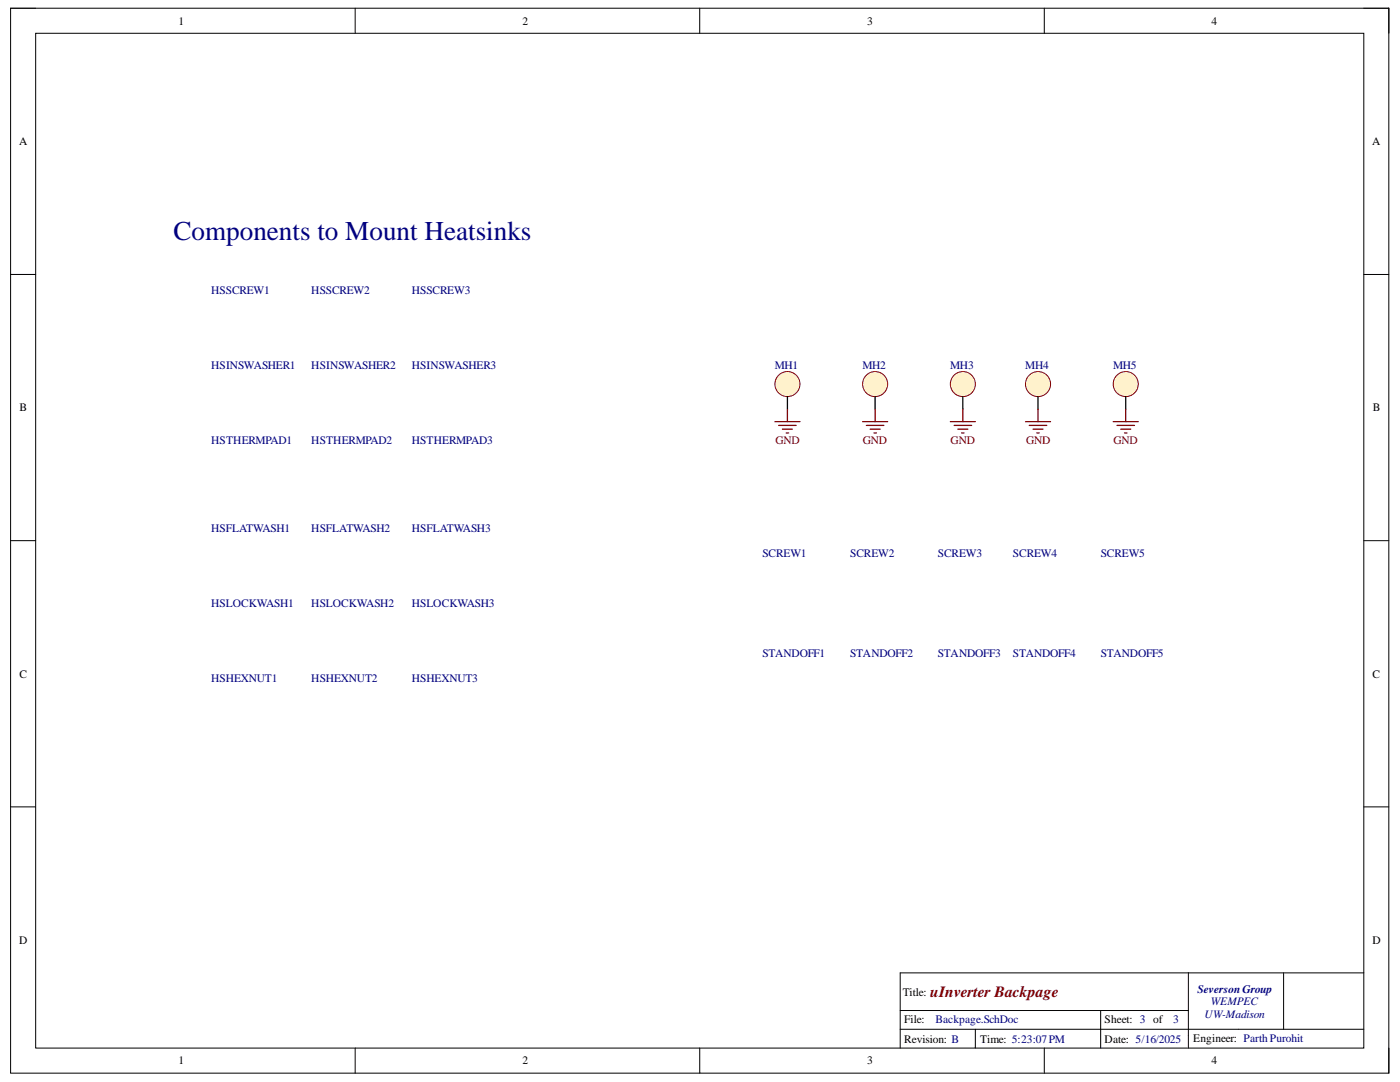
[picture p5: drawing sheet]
<svg xmlns="http://www.w3.org/2000/svg" width="279mm" height="216mm" viewBox="0 0 279 216" stroke-linecap="round" stroke-linejoin="round" font-family="sans-serif">
<defs><g id="words">
<text font-size="5.4" fill="#000080" x="34.6" y="48">Components to Mount Heatsinks</text>
<text font-size="3.1" fill="#800000" x="185.7" y="198.9">uInverter Backpage</text>
<g font-size="2.3">
<text x="35.6" y="4.9">1</text>
<text x="104.3" y="4.9">2</text>
<text x="173.1" y="4.9">3</text>
<text x="241.8" y="4.9">4</text>
<text x="3.8" y="28.9">A</text>
<text x="273.8" y="28.9">A</text>
<text x="3.9" y="82.1">B</text>
<text x="274" y="82.1">B</text>
<text x="3.9" y="135.2">C</text>
<text x="273.9" y="135.2">C</text>
<text x="3.8" y="188.3">D</text>
<text x="273.9" y="188.3">D</text>
<text x="180.2" y="198.7">Title:</text>
<text x="180.4" y="204.2">File:</text>
<text x="180.4" y="208.1">Revision: B</text>
<text x="195.6" y="208.1">Time: 5:23:07PM</text>
<text x="220.4" y="208.1">Date: 5/16/2025</text>
<text x="220.4" y="204.2">Sheet: 3 of</text>
<text x="238.1" y="207.9">Engineer: ParthPurohit</text>
<text x="35.6" y="212.4">1</text>
<text x="104.3" y="212.4">2</text>
<text x="173.1" y="212.4">3</text>
<text x="241.8" y="212.4">4</text>
</g>
<g font-size="2.3" fill="#000080">
<text x="42.1" y="58.6">HSSCREW1</text>
<text x="62.1" y="58.6">HSSCREW2</text>
<text x="82.2" y="58.6">HSSCREW3</text>
<text x="42.1" y="73.6">HSINSWASHER1</text>
<text x="62.1" y="73.6">HSINSWASHER2</text>
<text x="82.2" y="73.6">HSINSWASHER3</text>
<text x="154.6" y="73.6">MH1</text>
<text x="172.1" y="73.6">MH2</text>
<text x="189.6" y="73.6">MH3</text>
<text x="204.6" y="73.6">MH4</text>
<text x="222.1" y="73.6">MH5</text>
<text x="42.1" y="88.7">HSTHERMPAD1</text>
<text x="62.1" y="88.7">HSTHERMPAD2</text>
<text x="82.2" y="88.7">HSTHERMPAD3</text>
<text x="42.1" y="106.2">HSFLATWASH1</text>
<text x="62.1" y="106.2">HSFLATWASH2</text>
<text x="82.2" y="106.2">HSFLATWASH3</text>
<text x="152.2" y="111.2">SCREW1</text>
<text x="169.7" y="111.2">SCREW2</text>
<text x="187.2" y="111.2">SCREW3</text>
<text x="202.2" y="111.2">SCREW4</text>
<text x="219.7" y="111.2">SCREW5</text>
<text x="42.1" y="121.2">HSLOCKWASH1</text>
<text x="62.1" y="121.2">HSLOCKWASH2</text>
<text x="82.2" y="121.2">HSLOCKWASH3</text>
<text x="152.2" y="131.1">STANDOFF1</text>
<text x="169.7" y="131.1">STANDOFF2</text>
<text x="187.2" y="131.1">STANDOFF3</text>
<text x="202.2" y="131.1">STANDOFF4</text>
<text x="219.7" y="131.1">STANDOFF5</text>
<text x="42.1" y="136.1">HSHEXNUT1</text>
<text x="62.1" y="136.1">HSHEXNUT2</text>
<text x="82.2" y="136.1">HSHEXNUT3</text>
<text x="239" y="198.1">SeversonGroup</text>
<text x="240.4" y="203.1">UW-Madison</text>
<text x="241.7" y="200.6">WEMPEC</text>
<text x="186.7" y="204.2">Backpage.SchDoc</text>
<text x="234.1" y="204.2">3</text>
</g>
<g font-size="2.3" fill="#800000">
<text x="154.8" y="88.7">GND</text>
<text x="172.2" y="88.7">GND</text>
<text x="189.7" y="88.7">GND</text>
<text x="204.8" y="88.7">GND</text>
<text x="222.2" y="88.7">GND</text>
</g>
</g></defs>
<path d="M2.1 1.6h275.1v212.5h-275.1z" fill="none" stroke="#000" stroke-width=".2"/>
<path d="M7.1 6.6h265.1v202.5h-265.1z" fill-rule="evenodd" fill="#fff"/>
<g fill="none" stroke="#000" stroke-width=".2">
<path d="M2.1 1.6h5M7.1 6.6h265.1v202.5h-265.1zM70.9 1.6v5M139.6 1.6v5M208.4 1.6v5M272.2 1.6h5v5M2.1 54.8h5M272.2 54.8h5M2.1 107.9h5M272.2 107.9h5M2.1 161h5M272.2 161h5"/>
<path d="M70.9 209.1v5M139.6 209.1v5M208.4 209.1v5M277.2 209.1v5"/>
</g>
<circle cx="157.1" cy="76.6" r="2.5" fill="#fff2cc"/>
<circle cx="157.1" cy="76.6" r="2.5" fill="none" stroke="#980000" stroke-width=".2"/>
<path d="M157.1 79.1v2.5" fill="none" stroke="#000" stroke-width=".25"/>
<circle cx="174.7" cy="76.6" r="2.5" fill="#fff2cc"/>
<circle cx="174.7" cy="76.6" r="2.5" fill="none" stroke="#980000" stroke-width=".2"/>
<path d="M174.6 79.1v2.5" fill="none" stroke="#000" stroke-width=".25"/>
<circle cx="192.2" cy="76.6" r="2.5" fill="#fff2cc"/>
<circle cx="192.2" cy="76.6" r="2.5" fill="none" stroke="#980000" stroke-width=".2"/>
<path d="M192.2 79.1v2.5" fill="none" stroke="#000" stroke-width=".25"/>
<circle cx="207.2" cy="76.6" r="2.5" fill="#fff2cc"/>
<circle cx="207.2" cy="76.6" r="2.5" fill="none" stroke="#980000" stroke-width=".2"/>
<path d="M207.2 79.1v2.5" fill="none" stroke="#000" stroke-width=".25"/>
<g fill="none" stroke="#800000" stroke-width=".25">
<path d="M154.6 84.1h5M155.4 84.9h3.5M156.1 85.6h2M156.9 86.4h.5M157.1 81.6v2.5M172.2 84.1h5M172.9 84.9h3.5M173.7 85.6h2M174.4 86.4h.5M174.6 81.6v2.5M189.7 84.1h5M190.4 84.9h3.5"/>
<path d="M191.2 85.6h2M191.9 86.4h.5M192.2 81.6v2.5M204.7 84.1h5M205.4 84.9h3.5M206.2 85.6h2M206.9 86.4h.5M207.2 81.6v2.5"/>
</g>
<circle cx="224.7" cy="76.6" r="2.5" fill="#fff2cc"/>
<circle cx="224.7" cy="76.6" r="2.5" fill="none" stroke="#980000" stroke-width=".2"/>
<path d="M224.7 79.1v2.5" fill="none" stroke="#000" stroke-width=".25"/>
<path d="M222.2 84.1h5M222.9 84.9h3.5M223.7 85.6h2M224.4 86.4h.5M224.7 81.6v2.5" fill="none" stroke="#800000" stroke-width=".25"/>
<path d="M237.2 194.1v15M256.2 194.1v11.3M272.2 194.1h-92.5v15M179.7 201.6h57.5M179.7 205.4h92.5M194.7 205.4v3.7M219.7 201.6v7.5" fill="none" stroke="#000" stroke-width=".2"/>
<use href="#words"/>
</svg>
